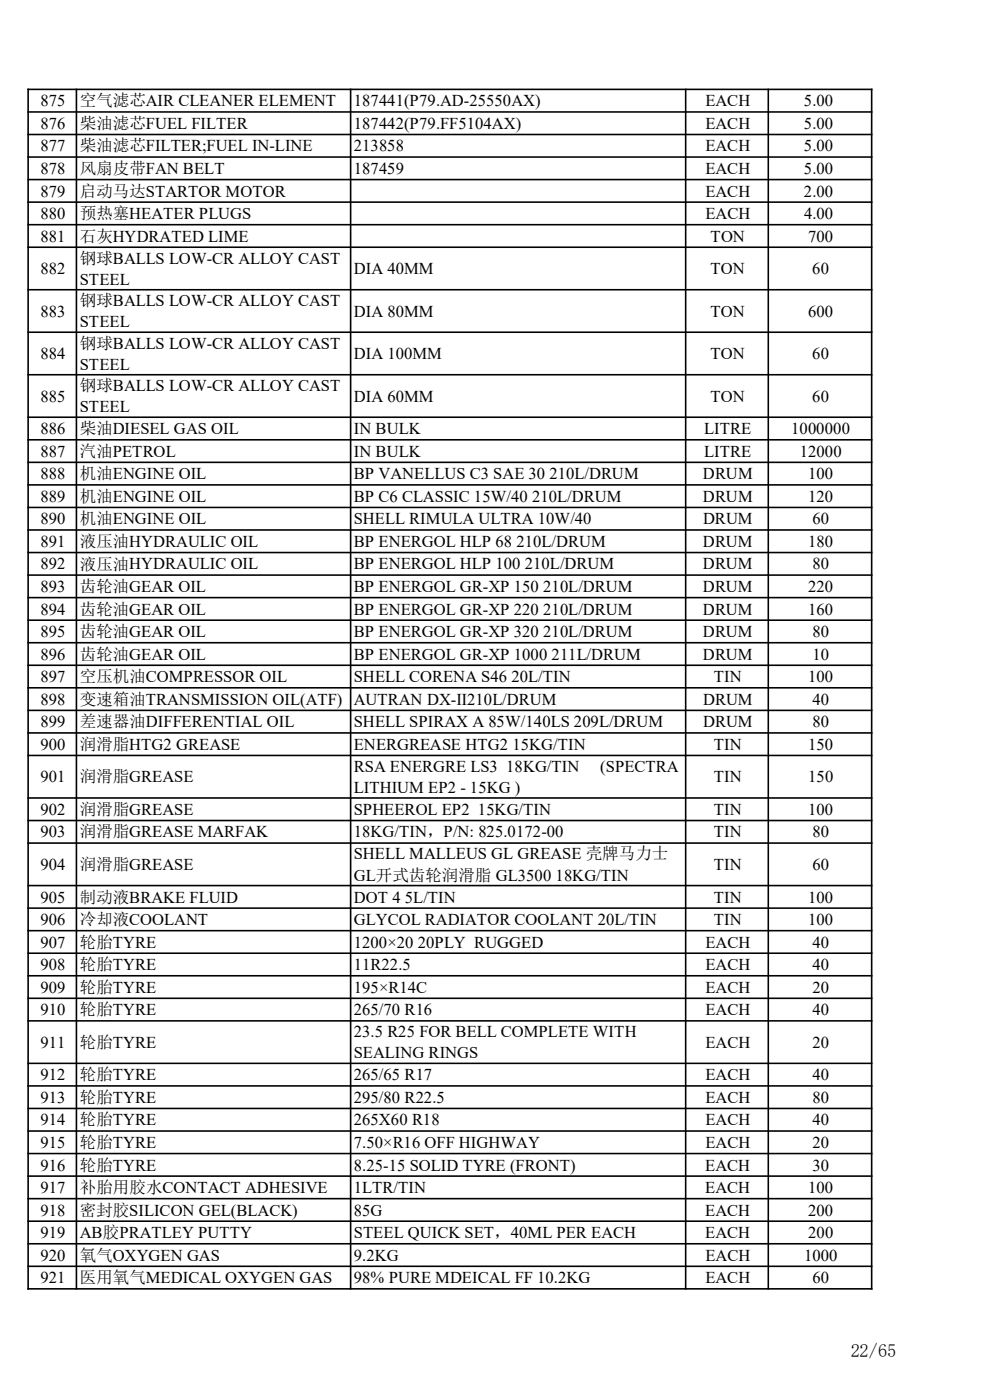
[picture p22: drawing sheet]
<svg xmlns="http://www.w3.org/2000/svg" width="210mm" height="297mm" viewBox="0 0 210 297" stroke-linecap="round" stroke-linejoin="round" font-family="sans-serif">
<defs><g id="words">
<text font-size="3.9" x="180.5" y="287.9">22/65</text>
<g font-size="3.5">
<text x="8.6" y="22.6">875</text>
<text x="16.9" y="22.6">空气滤芯AIR CLEANER ELEMENT</text>
<text x="75.1" y="22.6">187441(P79.AD-25550AX)</text>
<text x="149.7" y="22.6">EACH</text>
<text x="170.5" y="22.6">5.00</text>
<text x="8.6" y="27.3">876</text>
<text x="16.9" y="27.3">柴油滤芯FUEL FILTER</text>
<text x="75.1" y="27.3">187442(P79.FF5104AX)</text>
<text x="149.7" y="27.3">EACH</text>
<text x="170.5" y="27.3">5.00</text>
<text x="8.6" y="32.1">877</text>
<text x="16.9" y="32.1">柴油滤芯FILTER;FUEL IN-LINE</text>
<text x="75.1" y="32.1">213858</text>
<text x="149.7" y="32.1">EACH</text>
<text x="170.5" y="32.1">5.00</text>
<text x="8.6" y="36.9">878</text>
<text x="8.6" y="41.7">879</text>
<text x="16.9" y="36.9">风扇皮带FAN BELT</text>
<text x="16.9" y="41.7">启动马达STARTOR MOTOR</text>
<text x="75.1" y="36.9">187459</text>
<text x="149.7" y="36.9">EACH</text>
<text x="149.7" y="41.7">EACH</text>
<text x="170.5" y="36.9">5.00</text>
<text x="170.5" y="41.7">2.00</text>
<text x="8.6" y="46.5">880</text>
<text x="16.9" y="46.5">预热塞HEATER PLUGS</text>
<text x="149.7" y="46.5">EACH</text>
<text x="170.6" y="46.5">4.00</text>
<text x="8.6" y="51.3">881</text>
<text x="16.9" y="51.3">石灰HYDRATED LIME</text>
<text x="150.7" y="51.3">TON</text>
<text x="171.5" y="51.3">700</text>
<text x="8.6" y="58.2">882</text>
<text x="16.9" y="55.9">钢球BALLS LOW-CR ALLOY CAST</text>
<text x="75.1" y="58.2">DIA 40MM</text>
<text x="150.7" y="58.2">TON</text>
<text x="172.3" y="58.2">60</text>
<text x="16.9" y="64.9">钢球BALLS LOW-CR ALLOY CAST</text>
<text x="16.9" y="60.4">STEEL</text>
<text x="8.6" y="67.2">883</text>
<text x="16.9" y="69.4">STEEL</text>
<text x="75.1" y="67.2">DIA 80MM</text>
<text x="150.7" y="67.2">TON</text>
<text x="171.4" y="67.2">600</text>
<text x="8.6" y="76.2">884</text>
<text x="16.9" y="74">钢球BALLS LOW-CR ALLOY CAST</text>
<text x="75.1" y="76.2">DIA 100MM</text>
<text x="150.7" y="76.2">TON</text>
<text x="172.3" y="76.2">60</text>
<text x="16.9" y="83">钢球BALLS LOW-CR ALLOY CAST</text>
<text x="16.9" y="78.4">STEEL</text>
<text x="8.6" y="85.2">885</text>
<text x="16.9" y="87.5">STEEL</text>
<text x="75.1" y="85.2">DIA 60MM</text>
<text x="150.7" y="85.2">TON</text>
<text x="172.3" y="85.2">60</text>
<text x="8.6" y="92.1">886</text>
<text x="16.9" y="92.1">柴油DIESEL GAS OIL</text>
<text x="75.1" y="92.1">IN BULK</text>
<text x="149.4" y="92.1">LITRE</text>
<text x="167.9" y="92.1">1000000</text>
<text x="8.6" y="96.9">887</text>
<text x="8.6" y="101.7">888</text>
<text x="16.9" y="96.9">汽油PETROL</text>
<text x="16.9" y="101.7">机油ENGINE OIL</text>
<text x="75.1" y="96.9">IN BULK</text>
<text x="75.1" y="101.7">BP VANELLUS C3 SAE 30 210L/DRUM</text>
<text x="149.1" y="101.7">DRUM</text>
<text x="149.4" y="96.9">LITRE</text>
<text x="169.7" y="96.9">12000</text>
<text x="171.5" y="101.7">100</text>
<text x="8.6" y="106.5">889</text>
<text x="16.9" y="106.5">机油ENGINE OIL</text>
<text x="75.1" y="106.5">BP C6 CLASSIC 15W/40 210L/DRUM</text>
<text x="149.1" y="106.5">DRUM</text>
<text x="171.5" y="106.5">120</text>
<text x="8.6" y="111.3">890</text>
<text x="16.9" y="111.3">机油ENGINE OIL</text>
<text x="75.1" y="111.1">SHELL RIMULA ULTRA 10W/40</text>
<text x="149.1" y="111.3">DRUM</text>
<text x="172.3" y="111.3">60</text>
<text x="8.6" y="116">891</text>
<text x="16.9" y="116">液压油HYDRAULIC OIL</text>
<text x="75.1" y="115.6">209L/DRUM</text>
<text x="75.1" y="116">BP ENERGOL HLP 68 210L/DRUM</text>
<text x="149.1" y="116">DRUM</text>
<text x="171.5" y="116">180</text>
<text x="8.6" y="120.8">892</text>
<text x="8.6" y="125.6">893</text>
<text x="16.9" y="120.8">液压油HYDRAULIC OIL</text>
<text x="16.9" y="125.6">齿轮油GEAR OIL</text>
<text x="75.1" y="120.8">BP ENERGOL HLP 100 210L/DRUM</text>
<text x="75.1" y="125.6">BP ENERGOL GR-XP 150 210L/DRUM</text>
<text x="149.1" y="125.6">DRUM</text>
<text x="149.1" y="120.8">DRUM</text>
<text x="171.5" y="125.6">220</text>
<text x="172.3" y="120.8">80</text>
<text x="8.6" y="130.4">894</text>
<text x="16.9" y="130.4">齿轮油GEAR OIL</text>
<text x="75.1" y="130.4">BP ENERGOL GR-XP 220 210L/DRUM</text>
<text x="149.1" y="130.4">DRUM</text>
<text x="171.5" y="130.4">160</text>
<text x="8.6" y="135.2">895</text>
<text x="16.9" y="135.2">齿轮油GEAR OIL</text>
<text x="75.1" y="135.2">BP ENERGOL GR-XP 320 210L/DRUM</text>
<text x="149.1" y="135.2">DRUM</text>
<text x="172.3" y="135.2">80</text>
<text x="8.6" y="140">896</text>
<text x="16.9" y="140">齿轮油GEAR OIL</text>
<text x="75.1" y="140">BP ENERGOL GR-XP 1000 211L/DRUM</text>
<text x="149.1" y="140">DRUM</text>
<text x="172.3" y="140">10</text>
<text x="8.6" y="144.7">897</text>
<text x="8.6" y="149.5">898</text>
<text x="16.9" y="144.7">空压机油COMPRESSOR OIL</text>
<text x="16.9" y="149.5">变速箱油TRANSMISSION OIL(ATF) AUTRAN DX-Ⅱ210L/DRUM</text>
<text x="75.1" y="144.7">SHELL CORENA S46 20L/TIN</text>
<text x="149.1" y="149.5">DRUM</text>
<text x="151.4" y="144.7">TIN</text>
<text x="171.5" y="144.7">100</text>
<text x="172.3" y="149.5">40</text>
<text x="8.6" y="154.3">899</text>
<text x="16.9" y="154.3">差速器油DIFFERENTIAL OIL</text>
<text x="75.1" y="154.3">SHELL SPIRAX A 85W/140LS 209L/DRUM</text>
<text x="149.1" y="154.3">DRUM</text>
<text x="172.3" y="154.3">80</text>
<text x="8.6" y="159.1">900</text>
<text x="16.9" y="159.1">润滑脂HTG2 GREASE</text>
<text x="75.1" y="159.1">ENERGREASE HTG2 15KG/TIN</text>
<text x="151.4" y="159.1">TIN</text>
<text x="171.5" y="159.1">150</text>
<text x="8.6" y="166">901</text>
<text x="16.9" y="166">润滑脂GREASE</text>
<text x="75.1" y="163.7">RSA ENERGRE LS3 18KG/TIN</text>
<text x="127.3" y="163.7">(SPECTRA</text>
<text x="151.4" y="166">TIN</text>
<text x="171.4" y="166">150</text>
<text x="8.6" y="172.9">902</text>
<text x="16.9" y="172.9">润滑脂GREASE</text>
<text x="75.1" y="168.2">LITHIUM EP2 - 15KG )</text>
<text x="75.1" y="172.9">SPHEEROL EP2 15KG/TIN</text>
<text x="151.4" y="172.9">TIN</text>
<text x="171.5" y="172.9">100</text>
<text x="8.6" y="177.7">903</text>
<text x="16.9" y="177.7">润滑脂GREASE MARFAK</text>
<text x="75.1" y="177.7">18KG/TIN，P/N: 825.0172-00</text>
<text x="151.4" y="177.7">TIN</text>
<text x="172.3" y="177.7">80</text>
<text x="8.6" y="184.6">904</text>
<text x="16.9" y="184.6">润滑脂GREASE</text>
<text x="75.1" y="182.3">SHELL MALLEUS GL GREASE 壳牌马力士</text>
<text x="151.4" y="184.6">TIN</text>
<text x="172.3" y="184.6">60</text>
<text x="8.6" y="191.5">905</text>
<text x="16.9" y="191.5">制动液BRAKE FLUID</text>
<text x="75.1" y="186.8">GL开式齿轮润滑脂 GL3500 18KG/TIN</text>
<text x="75.1" y="191.5">DOT 4 5L/TIN</text>
<text x="151.4" y="191.5">TIN</text>
<text x="171.5" y="191.5">100</text>
<text x="8.6" y="196.3">906</text>
<text x="16.9" y="196.3">冷却液COOLANT</text>
<text x="75.1" y="196.3">GLYCOL RADIATOR COOLANT 20L/TIN</text>
<text x="151.4" y="196.3">TIN</text>
<text x="171.5" y="196.3">100</text>
<text x="8.6" y="201">907</text>
<text x="16.9" y="201">轮胎TYRE</text>
<text x="75.1" y="201">1200×20 20PLY RUGGED</text>
<text x="149.7" y="201">EACH</text>
<text x="172.3" y="201">40</text>
<text x="8.6" y="205.8">908</text>
<text x="16.9" y="205.8">轮胎TYRE</text>
<text x="75.1" y="205.8">11R22.5</text>
<text x="149.7" y="205.8">EACH</text>
<text x="172.3" y="205.8">40</text>
<text x="8.6" y="210.6">909</text>
<text x="8.6" y="215.4">910</text>
<text x="16.9" y="210.6">轮胎TYRE</text>
<text x="16.9" y="215.4">轮胎TYRE</text>
<text x="75.1" y="210.6">195×R14C</text>
<text x="75.1" y="215.4">265/70 R16</text>
<text x="149.7" y="210.6">EACH</text>
<text x="149.7" y="215.4">EACH</text>
<text x="172.3" y="210.6">20</text>
<text x="172.3" y="215.4">40</text>
<text x="75.1" y="220.1">23.5 R25 FOR BELL COMPLETE WITH</text>
<text x="8.6" y="222.3">911</text>
<text x="16.9" y="222.3">轮胎TYRE</text>
<text x="75.1" y="224.5">SEALING RINGS</text>
<text x="149.7" y="222.3">EACH</text>
<text x="172.3" y="222.3">20</text>
<text x="8.6" y="229.2">912</text>
<text x="8.6" y="234">913</text>
<text x="16.9" y="229.2">轮胎TYRE</text>
<text x="16.9" y="234">轮胎TYRE</text>
<text x="75.1" y="229.2">265/65 R17</text>
<text x="75.1" y="234">295/80 R22.5</text>
<text x="149.7" y="229.2">EACH</text>
<text x="149.7" y="234">EACH</text>
<text x="172.3" y="229.2">40</text>
<text x="172.3" y="234">80</text>
<text x="8.6" y="238.8">914</text>
<text x="16.9" y="238.8">轮胎TYRE</text>
<text x="75.1" y="238.8">265X60 R18</text>
<text x="149.7" y="238.8">EACH</text>
<text x="172.3" y="238.8">40</text>
<text x="8.6" y="243.5">915</text>
<text x="16.9" y="243.5">轮胎TYRE</text>
<text x="75.1" y="243.5">7.50×R16 OFF HIGHWAY</text>
<text x="149.7" y="243.5">EACH</text>
<text x="172.3" y="243.5">20</text>
<text x="8.6" y="248.3">916</text>
<text x="16.9" y="248.3">轮胎TYRE</text>
<text x="75.1" y="248.3">8.25-15 SOLID TYRE (FRONT)</text>
<text x="149.6" y="248.3">EACH</text>
<text x="172.3" y="248.3">30</text>
<text x="8.6" y="253.1">917</text>
<text x="8.6" y="257.9">918</text>
<text x="16.9" y="253.1">补胎用胶水CONTACT ADHESIVE</text>
<text x="16.9" y="257.9">密封胶SILICON GEL(BLACK)</text>
<text x="75.1" y="257.9">85G</text>
<text x="75.1" y="253.1">1LTR/TIN</text>
<text x="149.6" y="253.1">EACH</text>
<text x="149.6" y="257.9">EACH</text>
<text x="171.5" y="257.9">200</text>
<text x="171.5" y="253.1">100</text>
<text x="8.6" y="262.7">919</text>
<text x="16.9" y="262.7">AB胶PRATLEY PUTTY</text>
<text x="75.1" y="262.7">STEEL QUICK SET，40ML PER EACH</text>
<text x="149.6" y="262.7">EACH</text>
<text x="171.4" y="262.7">200</text>
<text x="8.6" y="267.5">920</text>
<text x="16.9" y="267.5">氧气OXYGEN GAS</text>
<text x="75.1" y="267.5">9.2KG</text>
<text x="149.7" y="267.5">EACH</text>
<text x="170.6" y="267.5">1000</text>
<text x="8.6" y="272.2">921</text>
<text x="16.9" y="272.2">医用氧气MEDICAL OXYGEN GAS</text>
<text x="75.1" y="272.2">98% PURE MDEICAL FF 10.2KG</text>
<text x="149.7" y="272.2">EACH</text>
<text x="172.3" y="272.2">60</text>
</g>
</g></defs>
<g fill="#000">
<path d="M5.8 18.8h179.3v.3h-179.3zM5.8 23.6h179.3v.3h-179.3zM5.8 28.4h179.3v.3h-179.3zM5.8 33.1h179.3v.4h-179.3zM5.8 37.9h179.3v.4h-179.3zM5.8 42.7h179.3v.4h-179.3zM5.8 47.5h179.3v.3h-179.3zM5.8 52.3h179.3v.3h-179.3zM5.8 61.3h179.3v.3h-179.3zM5.8 70.3h179.3v.4h-179.3zM5.8 79.3h179.3v.4h-179.3zM5.8 88.3h179.3v.4h-179.3zM5.8 93.1h179.3v.4h-179.3zM5.8 97.9h179.3v.4h-179.3zM5.8 102.7h179.3v.3h-179.3zM5.8 107.5h179.3v.3h-179.3zM5.8 112.3h179.3v.3h-179.3zM5.8 117.1h179.3v.3h-179.3zM5.8 121.8h179.3v.4h-179.3zM5.8 126.6h179.3v.4h-179.3zM5.8 131.4h179.3v.3h-179.3zM5.8 136.2h179.3v.3h-179.3zM5.8 141h179.3v.3h-179.3zM5.8 145.8h179.3v.3h-179.3zM5.8 150.5h179.3v.4h-179.3zM5.8 155.3h179.3v.4h-179.3zM5.8 160.1h179.3v.3h-179.3zM5.8 169.1h179.3v.4h-179.3zM5.8 173.9h179.3v.3h-179.3zM5.8 178.7h179.3v.3h-179.3zM5.8 187.7h179.3v.3h-179.3zM5.8 192.5h179.3v.3h-179.3zM5.8 197.3h179.3v.3h-179.3zM5.8 202.1h179.3v.3h-179.3zM5.8 206.8h179.3v.4h-179.3zM5.8 211.6h179.3v.4h-179.3zM5.8 216.4h179.3v.3h-179.3zM5.8 225.4h179.3v.4h-179.3zM5.8 230.2h179.3v.3h-179.3zM5.8 235h179.3v.3h-179.3zM5.8 239.8h179.3v.3h-179.3zM5.8 244.6h179.3v.3h-179.3zM5.8 249.3h179.3v.4h-179.3zM5.8 254.1h179.3v.4h-179.3zM5.8 258.9h179.3v.3h-179.3zM5.8 263.7h179.3v.3h-179.3zM5.8 268.5h179.3v.3h-179.3zM5.8 273.3h179.3v.3h-179.3z" fill-rule="evenodd"/>
<path d="M5.8 18.8h.3v254.8h-.3zM16 18.8h.4v254.8h-.4zM74.2 18.8h.3v254.8h-.3zM145.3 18.8h.3v254.8h-.3zM162.8 18.8h.4v254.8h-.4zM184.7 18.8h.4v254.8h-.4z" fill-rule="evenodd"/>
</g>
<use href="#words"/>
</svg>
